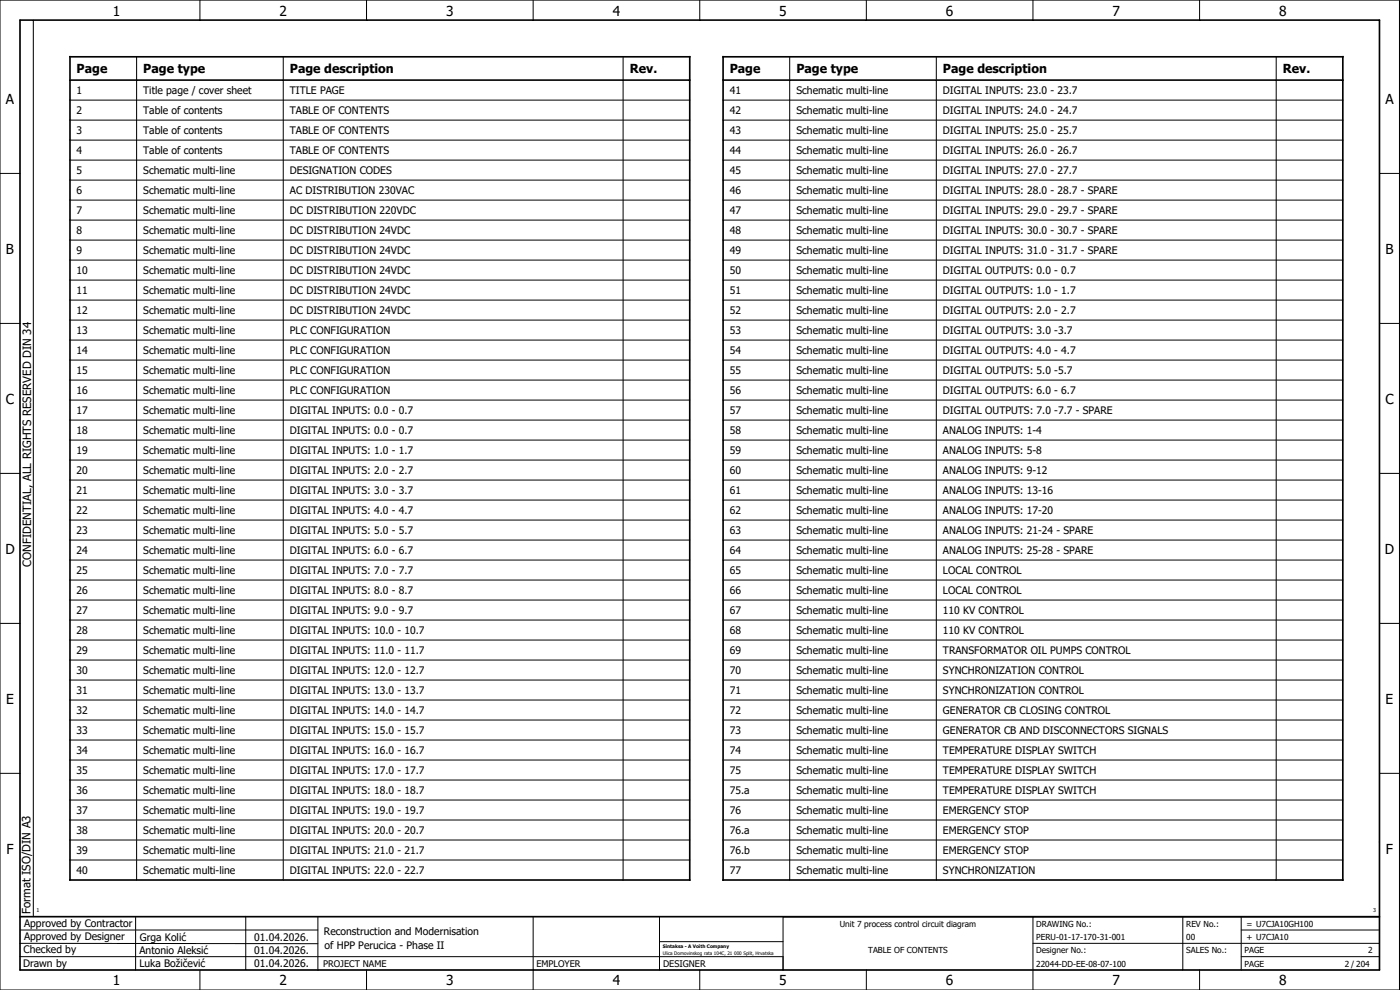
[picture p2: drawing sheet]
<svg xmlns="http://www.w3.org/2000/svg" width="420mm" height="297mm" viewBox="0 0 420 297" stroke-linecap="round" stroke-linejoin="round" font-family="sans-serif">
<defs><g id="words">
<g font-size="4.1">
<text x="33.9" y="4.7">1</text>
<text x="83.9" y="4.7">2</text>
<text x="133.9" y="4.7">3</text>
<text x="183.9" y="4.7">4</text>
<text x="233.9" y="4.7">5</text>
<text x="283.9" y="4.7">6</text>
<text x="333.9" y="4.7">7</text>
<text x="383.9" y="4.7">8</text>
<text x="1.8" y="31.2">A</text>
<text x="415.8" y="31.2">A</text>
<text x="1.8" y="76.2">B</text>
<text x="415.8" y="76.2">B</text>
<text x="1.8" y="121.2">C</text>
<text x="415.8" y="121.2">C</text>
<text x="1.6" y="166.2">D</text>
<text x="415.6" y="166.2">D</text>
<text x="1.8" y="211.2">E</text>
<text x="415.8" y="211.2">E</text>
<text x="1.9" y="256.2">F</text>
<text x="415.9" y="256.2">F</text>
<text x="33.9" y="295.7">1</text>
<text x="83.9" y="295.7">2</text>
<text x="133.9" y="295.7">3</text>
<text x="183.9" y="295.7">4</text>
<text x="233.9" y="295.7">5</text>
<text x="283.9" y="295.7">6</text>
<text x="333.9" y="295.7">7</text>
<text x="383.9" y="295.7">8</text>
</g>
<g font-size="3.7">
<text x="23" y="22">Page</text>
<text x="43" y="22">Page type</text>
<text x="87" y="22">Page description</text>
<text x="189" y="22">Rev.</text>
<text x="219" y="22">Page</text>
<text x="239" y="22">Page type</text>
<text x="283" y="22">Page description</text>
<text x="385" y="22">Rev.</text>
</g>
<g font-size="3.4">
<text x="9.4" y="170" transform="rotate(-90 9.4 170)">CONFIDENTIAL, ALL RIGHTS RESERVED DIN 34</text>
<text x="9.2" y="274.3" transform="rotate(-90 9.2 274.3)">Format ISO/DIN A3</text>
</g>
<g font-size="3.1">
<text x="23" y="28.3">1</text>
<text x="43" y="28.3">Title page / cover sheet</text>
<text x="87" y="28.3">TITLE PAGE</text>
<text x="219" y="28.3">41</text>
<text x="239" y="28.3">Schematic multi-line</text>
<text x="283" y="28.3">DIGITAL INPUTS: 23.0 - 23.7</text>
<text x="23" y="34.3">2</text>
<text x="43" y="34.3">Table of contents</text>
<text x="87" y="34.3">TABLE OF CONTENTS</text>
<text x="219" y="34.3">42</text>
<text x="239" y="34.3">Schematic multi-line</text>
<text x="283" y="34.3">DIGITAL INPUTS: 24.0 - 24.7</text>
<text x="23" y="40.3">3</text>
<text x="43" y="40.3">Table of contents</text>
<text x="87" y="40.3">TABLE OF CONTENTS</text>
<text x="219" y="40.3">43</text>
<text x="239" y="40.3">Schematic multi-line</text>
<text x="283" y="40.3">DIGITAL INPUTS: 25.0 - 25.7</text>
<text x="23" y="46.3">4</text>
<text x="43" y="46.3">Table of contents</text>
<text x="87" y="46.3">TABLE OF CONTENTS</text>
<text x="219" y="46.3">44</text>
<text x="239" y="46.3">Schematic multi-line</text>
<text x="283" y="46.3">DIGITAL INPUTS: 26.0 - 26.7</text>
<text x="23" y="52.3">5</text>
<text x="43" y="52.3">Schematic multi-line</text>
<text x="87" y="52.3">DESIGNATION CODES</text>
<text x="219" y="52.3">45</text>
<text x="239" y="52.3">Schematic multi-line</text>
<text x="283" y="52.3">DIGITAL INPUTS: 27.0 - 27.7</text>
<text x="23" y="58.3">6</text>
<text x="43" y="58.3">Schematic multi-line</text>
<text x="87" y="58.3">AC DISTRIBUTION 230VAC</text>
<text x="219" y="58.3">46</text>
<text x="239" y="58.3">Schematic multi-line</text>
<text x="283" y="58.3">DIGITAL INPUTS: 28.0 - 28.7 - SPARE</text>
<text x="23" y="64.3">7</text>
<text x="43" y="64.3">Schematic multi-line</text>
<text x="87" y="64.3">DC DISTRIBUTION 220VDC</text>
<text x="219" y="64.3">47</text>
<text x="239" y="64.3">Schematic multi-line</text>
<text x="283" y="64.3">DIGITAL INPUTS: 29.0 - 29.7 - SPARE</text>
<text x="23" y="70.3">8</text>
<text x="43" y="70.3">Schematic multi-line</text>
<text x="87" y="70.3">DC DISTRIBUTION 24VDC</text>
<text x="219" y="70.3">48</text>
<text x="239" y="70.3">Schematic multi-line</text>
<text x="283" y="70.3">DIGITAL INPUTS: 30.0 - 30.7 - SPARE</text>
<text x="23" y="76.3">9</text>
<text x="43" y="76.3">Schematic multi-line</text>
<text x="87" y="76.3">DC DISTRIBUTION 24VDC</text>
<text x="219" y="76.3">49</text>
<text x="239" y="76.3">Schematic multi-line</text>
<text x="283" y="76.3">DIGITAL INPUTS: 31.0 - 31.7 - SPARE</text>
<text x="23" y="82.3">10</text>
<text x="43" y="82.3">Schematic multi-line</text>
<text x="87" y="82.3">DC DISTRIBUTION 24VDC</text>
<text x="219" y="82.3">50</text>
<text x="239" y="82.3">Schematic multi-line</text>
<text x="283" y="82.3">DIGITAL OUTPUTS: 0.0 - 0.7</text>
<text x="23" y="88.3">11</text>
<text x="43" y="88.3">Schematic multi-line</text>
<text x="87" y="88.3">DC DISTRIBUTION 24VDC</text>
<text x="219" y="88.3">51</text>
<text x="239" y="88.3">Schematic multi-line</text>
<text x="283" y="88.3">DIGITAL OUTPUTS: 1.0 - 1.7</text>
<text x="23" y="94.3">12</text>
<text x="43" y="94.3">Schematic multi-line</text>
<text x="87" y="94.3">DC DISTRIBUTION 24VDC</text>
<text x="219" y="94.3">52</text>
<text x="239" y="94.3">Schematic multi-line</text>
<text x="283" y="94.3">DIGITAL OUTPUTS: 2.0 - 2.7</text>
<text x="23" y="100.3">13</text>
<text x="43" y="100.3">Schematic multi-line</text>
<text x="87" y="100.3">PLC CONFIGURATION</text>
<text x="219" y="100.3">53</text>
<text x="239" y="100.3">Schematic multi-line</text>
<text x="283" y="100.3">DIGITAL OUTPUTS: 3.0 -3.7</text>
<text x="23" y="106.3">14</text>
<text x="43" y="106.3">Schematic multi-line</text>
<text x="87" y="106.3">PLC CONFIGURATION</text>
<text x="219" y="106.3">54</text>
<text x="239" y="106.3">Schematic multi-line</text>
<text x="283" y="106.3">DIGITAL OUTPUTS: 4.0 - 4.7</text>
<text x="23" y="112.3">15</text>
<text x="43" y="112.3">Schematic multi-line</text>
<text x="87" y="112.3">PLC CONFIGURATION</text>
<text x="219" y="112.3">55</text>
<text x="239" y="112.3">Schematic multi-line</text>
<text x="283" y="112.3">DIGITAL OUTPUTS: 5.0 -5.7</text>
<text x="23" y="118.3">16</text>
<text x="43" y="118.3">Schematic multi-line</text>
<text x="87" y="118.3">PLC CONFIGURATION</text>
<text x="219" y="118.3">56</text>
<text x="239" y="118.3">Schematic multi-line</text>
<text x="283" y="118.3">DIGITAL OUTPUTS: 6.0 - 6.7</text>
<text x="23" y="124.3">17</text>
<text x="43" y="124.3">Schematic multi-line</text>
<text x="87" y="124.3">DIGITAL INPUTS: 0.0 - 0.7</text>
<text x="219" y="124.3">57</text>
<text x="239" y="124.3">Schematic multi-line</text>
<text x="283" y="124.3">DIGITAL OUTPUTS: 7.0 -7.7 - SPARE</text>
<text x="23" y="130.3">18</text>
<text x="43" y="130.3">Schematic multi-line</text>
<text x="87" y="130.3">DIGITAL INPUTS: 0.0 - 0.7</text>
<text x="219" y="130.3">58</text>
<text x="239" y="130.3">Schematic multi-line</text>
<text x="283" y="130.3">ANALOG INPUTS: 1-4</text>
<text x="23" y="136.3">19</text>
<text x="43" y="136.3">Schematic multi-line</text>
<text x="87" y="136.3">DIGITAL INPUTS: 1.0 - 1.7</text>
<text x="219" y="136.3">59</text>
<text x="239" y="136.3">Schematic multi-line</text>
<text x="283" y="136.3">ANALOG INPUTS: 5-8</text>
<text x="23" y="142.3">20</text>
<text x="43" y="142.3">Schematic multi-line</text>
<text x="87" y="142.3">DIGITAL INPUTS: 2.0 - 2.7</text>
<text x="219" y="142.3">60</text>
<text x="239" y="142.3">Schematic multi-line</text>
<text x="283" y="142.3">ANALOG INPUTS: 9-12</text>
<text x="23" y="148.3">21</text>
<text x="43" y="148.3">Schematic multi-line</text>
<text x="87" y="148.3">DIGITAL INPUTS: 3.0 - 3.7</text>
<text x="219" y="148.3">61</text>
<text x="239" y="148.3">Schematic multi-line</text>
<text x="283" y="148.3">ANALOG INPUTS: 13-16</text>
<text x="23" y="154.3">22</text>
<text x="43" y="154.3">Schematic multi-line</text>
<text x="87" y="154.3">DIGITAL INPUTS: 4.0 - 4.7</text>
<text x="219" y="154.3">62</text>
<text x="239" y="154.3">Schematic multi-line</text>
<text x="283" y="154.3">ANALOG INPUTS: 17-20</text>
<text x="23" y="160.3">23</text>
<text x="43" y="160.3">Schematic multi-line</text>
<text x="87" y="160.3">DIGITAL INPUTS: 5.0 - 5.7</text>
<text x="219" y="160.3">63</text>
<text x="239" y="160.3">Schematic multi-line</text>
<text x="283" y="160.3">ANALOG INPUTS: 21-24 - SPARE</text>
<text x="23" y="166.3">24</text>
<text x="43" y="166.3">Schematic multi-line</text>
<text x="87" y="166.3">DIGITAL INPUTS: 6.0 - 6.7</text>
<text x="219" y="166.3">64</text>
<text x="239" y="166.3">Schematic multi-line</text>
<text x="283" y="166.3">ANALOG INPUTS: 25-28 - SPARE</text>
<text x="23" y="172.3">25</text>
<text x="43" y="172.3">Schematic multi-line</text>
<text x="87" y="172.3">DIGITAL INPUTS: 7.0 - 7.7</text>
<text x="219" y="172.3">65</text>
<text x="239" y="172.3">Schematic multi-line</text>
<text x="283" y="172.3">LOCAL CONTROL</text>
<text x="23" y="178.3">26</text>
<text x="43" y="178.3">Schematic multi-line</text>
<text x="87" y="178.3">DIGITAL INPUTS: 8.0 - 8.7</text>
<text x="219" y="178.3">66</text>
<text x="239" y="178.3">Schematic multi-line</text>
<text x="283" y="178.3">LOCAL CONTROL</text>
<text x="23" y="184.3">27</text>
<text x="43" y="184.3">Schematic multi-line</text>
<text x="87" y="184.3">DIGITAL INPUTS: 9.0 - 9.7</text>
<text x="219" y="184.3">67</text>
<text x="239" y="184.3">Schematic multi-line</text>
<text x="283" y="184.3">110 KV CONTROL</text>
<text x="23" y="190.3">28</text>
<text x="43" y="190.3">Schematic multi-line</text>
<text x="87" y="190.3">DIGITAL INPUTS: 10.0 - 10.7</text>
<text x="219" y="190.3">68</text>
<text x="239" y="190.3">Schematic multi-line</text>
<text x="283" y="190.3">110 KV CONTROL</text>
<text x="23" y="196.3">29</text>
<text x="43" y="196.3">Schematic multi-line</text>
<text x="87" y="196.3">DIGITAL INPUTS: 11.0 - 11.7</text>
<text x="219" y="196.3">69</text>
<text x="239" y="196.3">Schematic multi-line</text>
<text x="283" y="196.3">TRANSFORMATOR OIL PUMPS CONTROL</text>
<text x="23" y="202.3">30</text>
<text x="43" y="202.3">Schematic multi-line</text>
<text x="87" y="202.3">DIGITAL INPUTS: 12.0 - 12.7</text>
<text x="219" y="202.3">70</text>
<text x="239" y="202.3">Schematic multi-line</text>
<text x="283" y="202.3">SYNCHRONIZATION CONTROL</text>
<text x="23" y="208.3">31</text>
<text x="43" y="208.3">Schematic multi-line</text>
<text x="87" y="208.3">DIGITAL INPUTS: 13.0 - 13.7</text>
<text x="219" y="208.3">71</text>
<text x="239" y="208.3">Schematic multi-line</text>
<text x="283" y="208.3">SYNCHRONIZATION CONTROL</text>
<text x="23" y="214.3">32</text>
<text x="43" y="214.3">Schematic multi-line</text>
<text x="87" y="214.3">DIGITAL INPUTS: 14.0 - 14.7</text>
<text x="219" y="214.3">72</text>
<text x="239" y="214.3">Schematic multi-line</text>
<text x="283" y="214.3">GENERATOR CB CLOSING CONTROL</text>
<text x="23" y="220.3">33</text>
<text x="43" y="220.3">Schematic multi-line</text>
<text x="87" y="220.3">DIGITAL INPUTS: 15.0 - 15.7</text>
<text x="219" y="220.3">73</text>
<text x="239" y="220.3">Schematic multi-line</text>
<text x="283" y="220.3">GENERATOR CB AND DISCONNECTORS SIGNALS</text>
<text x="23" y="226.3">34</text>
<text x="43" y="226.3">Schematic multi-line</text>
<text x="87" y="226.3">DIGITAL INPUTS: 16.0 - 16.7</text>
<text x="219" y="226.3">74</text>
<text x="239" y="226.3">Schematic multi-line</text>
<text x="283" y="226.3">TEMPERATURE DISPLAY SWITCH</text>
<text x="23" y="232.3">35</text>
<text x="43" y="232.3">Schematic multi-line</text>
<text x="87" y="232.3">DIGITAL INPUTS: 17.0 - 17.7</text>
<text x="219" y="232.3">75</text>
<text x="239" y="232.3">Schematic multi-line</text>
<text x="283" y="232.3">TEMPERATURE DISPLAY SWITCH</text>
<text x="23" y="238.3">36</text>
<text x="43" y="238.3">Schematic multi-line</text>
<text x="87" y="238.3">DIGITAL INPUTS: 18.0 - 18.7</text>
<text x="219" y="238.3">75.a</text>
<text x="239" y="238.3">Schematic multi-line</text>
<text x="283" y="238.3">TEMPERATURE DISPLAY SWITCH</text>
<text x="23" y="244.3">37</text>
<text x="43" y="244.3">Schematic multi-line</text>
<text x="87" y="244.3">DIGITAL INPUTS: 19.0 - 19.7</text>
<text x="219" y="244.3">76</text>
<text x="239" y="244.3">Schematic multi-line</text>
<text x="283" y="244.3">EMERGENCY STOP</text>
<text x="23" y="250.3">38</text>
<text x="43" y="250.3">Schematic multi-line</text>
<text x="87" y="250.3">DIGITAL INPUTS: 20.0 - 20.7</text>
<text x="219" y="250.3">76.a</text>
<text x="239" y="250.3">Schematic multi-line</text>
<text x="283" y="250.3">EMERGENCY STOP</text>
<text x="23" y="256.3">39</text>
<text x="43" y="256.3">Schematic multi-line</text>
<text x="87" y="256.3">DIGITAL INPUTS: 21.0 - 21.7</text>
<text x="219" y="256.3">76.b</text>
<text x="239" y="256.3">Schematic multi-line</text>
<text x="283" y="256.3">EMERGENCY STOP</text>
<text x="23" y="262.3">40</text>
<text x="43" y="262.3">Schematic multi-line</text>
<text x="87" y="262.3">DIGITAL INPUTS: 22.0 - 22.7</text>
<text x="219" y="262.3">77</text>
<text x="239" y="262.3">Schematic multi-line</text>
<text x="283" y="262.3">SYNCHRONIZATION</text>
<text x="7.2" y="278.1">Approved by Contractor</text>
<text x="97.2" y="280.5">Reconstruction and Modernisation</text>
<text x="7.1" y="286.1">Checked by</text>
<text x="7.2" y="282.1">Approved by Designer</text>
<text x="41.8" y="286.2">Antonio Aleksić</text>
<text x="42" y="282.3">Grga Kolić</text>
<text x="76.3" y="282.3">01.04.2026.</text>
<text x="76.3" y="286.3">01.04.2026.</text>
<text x="97.4" y="284.8">of HPP Perucica - Phase II</text>
<text x="6.9" y="290">Drawn by</text>
<text x="41.8" y="290.3">Luka Božičević</text>
<text x="76.3" y="290.3">01.04.2026.</text>
</g>
<g font-size="2.7">
<text x="97" y="290.1">PROJECT NAME</text>
<text x="161" y="290.1">EMPLOYER</text>
<text x="199" y="290.1">DESIGNER</text>
</g>
<g font-size="2.5">
<text x="252" y="278">Unit 7 process control circuit diagram</text>
<text x="311" y="278">DRAWING No.:</text>
<text x="356" y="278">REV No.:</text>
<text x="374.1" y="278">= U7CJA10GH100</text>
<text x="260.6" y="286">TABLE OF CONTENTS</text>
<text x="311" y="286">Designer No.:</text>
<text x="311" y="282">PERU-01-17-170-31-001</text>
<text x="356" y="286">SALES No.:</text>
<text x="356" y="282">00</text>
<text x="373.5" y="286">PAGE</text>
<text x="374.1" y="282.1">+ U7CJA10</text>
<text x="410.6" y="286">2</text>
<text x="311" y="290">22044-DD-EE-08-07-100</text>
<text x="373.5" y="290">PAGE</text>
<text x="403.6" y="290">2 / 204</text>
</g>
<g font-size="1.6">
<text x="11" y="273.7">1</text>
<text x="412.1" y="273.7">3</text>
</g>
<g font-size="1.4">
<text x="198.9" y="284.4">Sintaksa - A Voith Company</text>
<text x="198.9" y="286.4">Ulica Domovinskog rata 104C, 21 000 Split, Hrvatska</text>
</g>
</g></defs>
<g fill="none" stroke="#000" stroke-width=".3">
<path d="M0 0h420v297h-420zM10 6v269M41 17v247M60 0v6M85 17v247M110 0v6M160 0v6M187 17v247M210 0v6M237 17v247M260 0v6M281 17v247"/>
<path d="M310 0v6M360 0v6M383 17v247M21 30h186M21 36h186M217 30h186M217 36h186M0 52h6M21 42h186M21 48h186M21 54h186M217 42h186"/>
<path d="M217 48h186M217 54h186M414 52h6M21 78h186M21 60h186M21 72h186M21 66h186M217 78h186M217 60h186M217 72h186M217 66h186M0 97h6"/>
<path d="M21 84h186M21 96h186M21 90h186M217 84h186M217 96h186M217 90h186M414 97h6M21 108h186M21 114h186M21 102h186M217 108h186M217 114h186"/>
<path d="M217 102h186M21 120h186M21 132h186M21 138h186M21 126h186M217 120h186M217 132h186M217 138h186M217 126h186M0 142h6M21 144h186M21 156h186"/>
<path d="M21 150h186M217 144h186M217 156h186M217 150h186M414 142h6M21 174h186M21 168h186M21 162h186M217 174h186M217 168h186M217 162h186M414 176.3v87.4"/>
<path d="M0 187h6M21 180h186M21 192h186M21 198h186M21 186h186M217 180h186M217 192h186M217 198h186M217 186h186M414 187h6M21 204h186M21 216h186"/>
<path d="M21 210h186M217 204h186M217 216h186M217 210h186M0 232h6M21 222h186M21 228h186M21 234h186M217 222h186M217 228h186M217 234h186M414 232h6"/>
<path d="M21 240h186M21 246h186M21 252h186M21 258h186M217 240h186M217 246h186M217 252h186M217 258h186M6 279h89.4M40.7 275v16M73.7 274.9v16M95.4 275.1v16"/>
<path d="M160 275v22M197.9 275.1v16M310 275v22M355 275v16M372.5 279h41.5M372.5 275v16M414 275h-179v16M6 283l89.4 .1M6 287h229M60 291v6M110 291v6M197.9 282.5h37.1"/>
<path d="M210 291v6M260 291v6M310 283h104M360 291v6M372.5 287h41.5"/>
</g>
<path d="M6 6h408v285h-408zM21 17h186v247h-186zM217 17h186v247h-186zM21 24h186M217 24h186M6 275h408" fill="none" stroke="#000" stroke-width=".5"/>
<use href="#words"/>
</svg>
